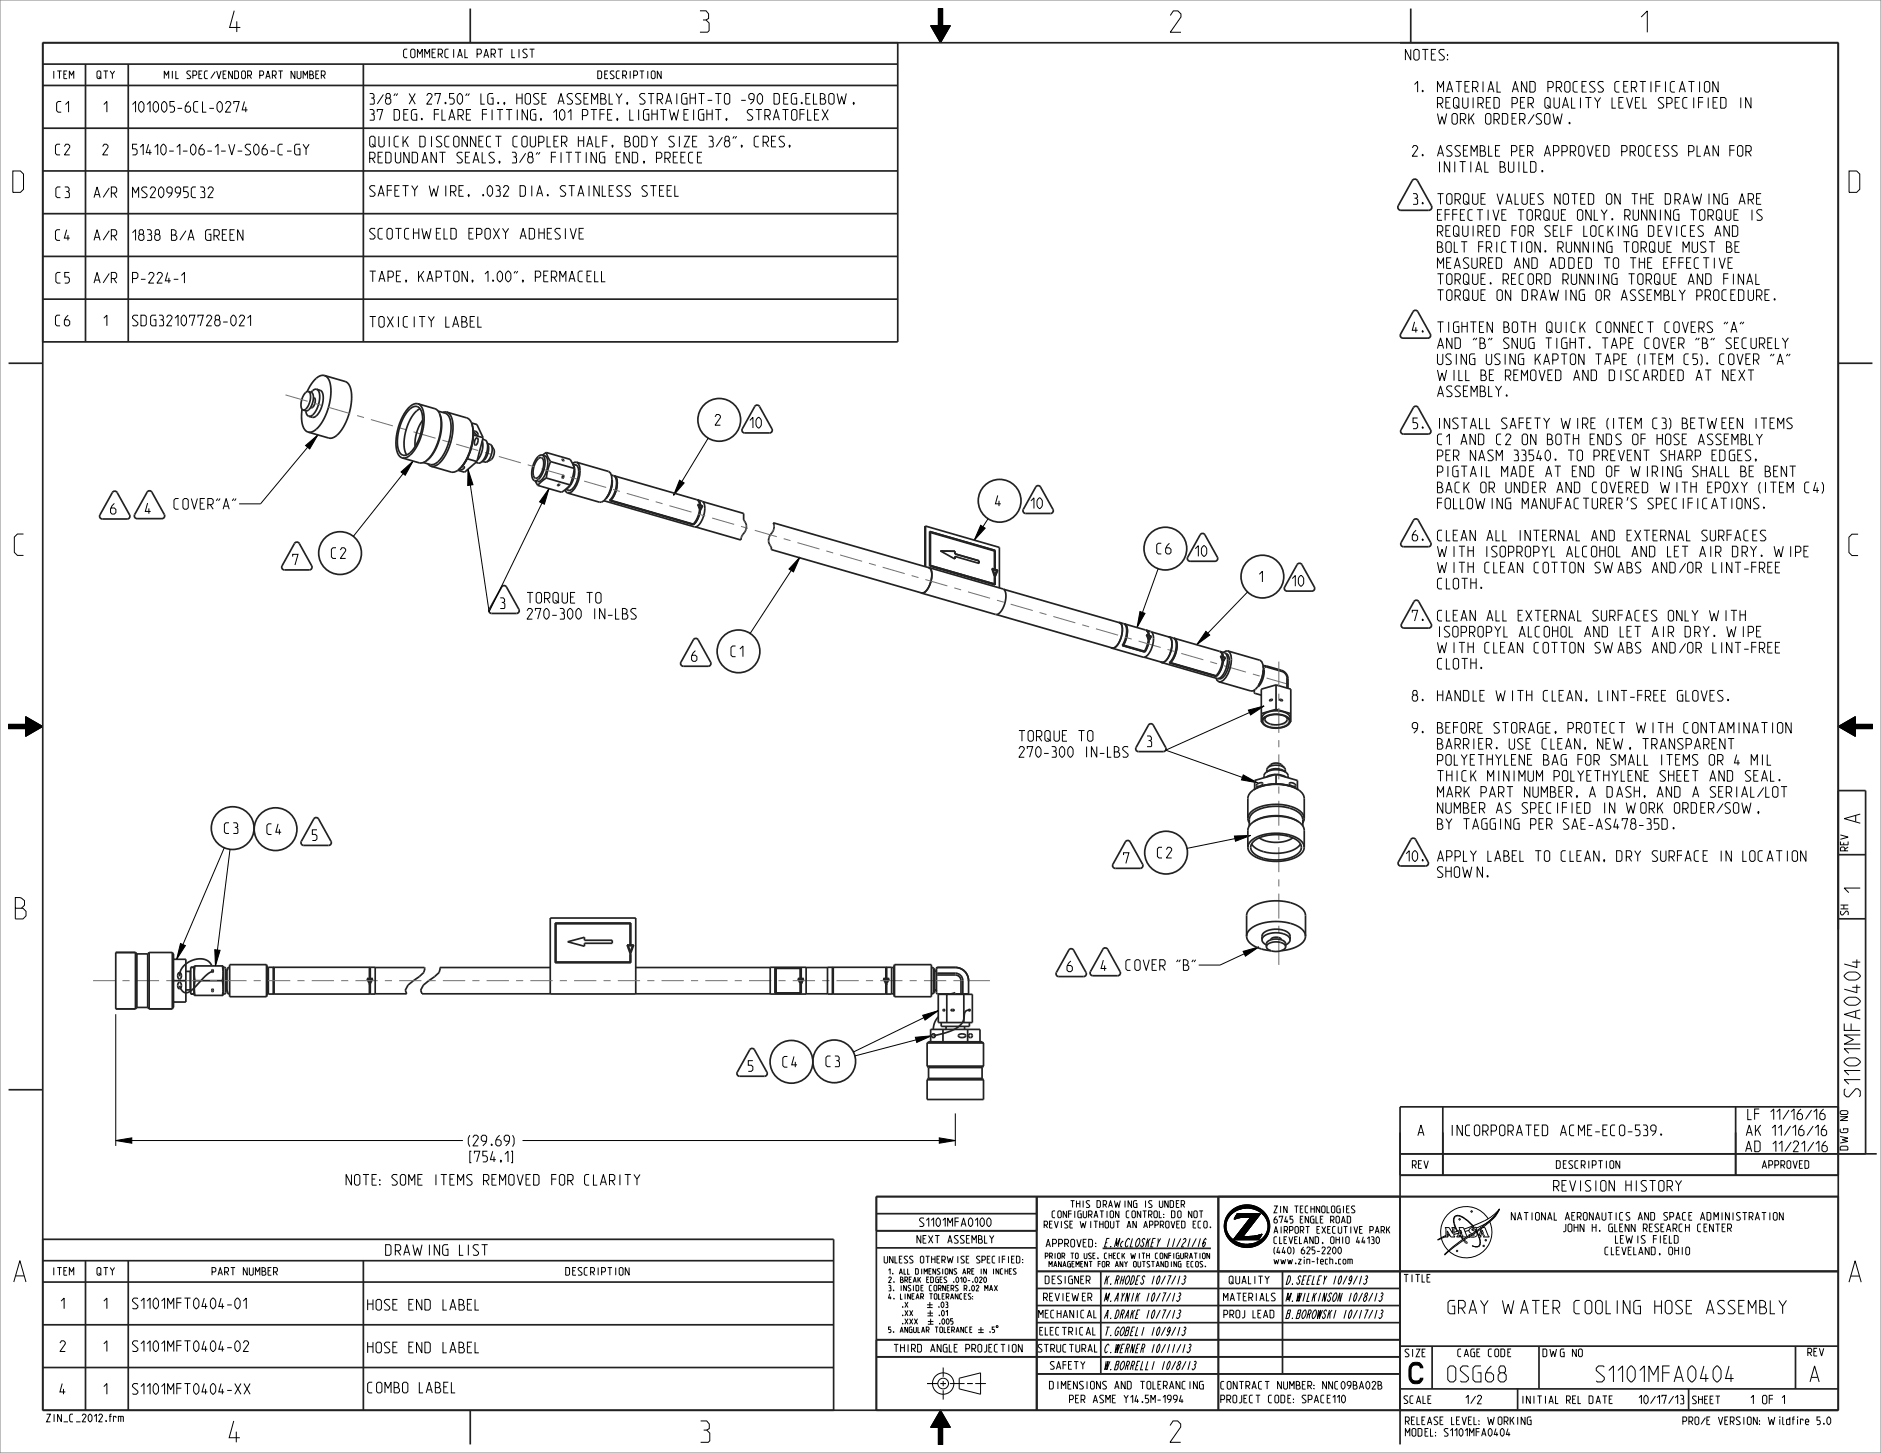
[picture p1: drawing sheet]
<svg xmlns="http://www.w3.org/2000/svg" width="559mm" height="432mm" viewBox="0 0 559 432" stroke-linecap="round" stroke-linejoin="round" font-family="sans-serif">
<defs><g id="words">
<g font-size="8.3">
<text x="68.2" y="9.5">4</text>
<text x="207.9" y="9.6">3</text>
<text x="347.7" y="9.6">2</text>
<text x="487.6" y="9.6">1</text>
<text x="3.8" y="57.2">D</text>
<text x="549.3" y="57.2">D</text>
<text x="4.3" y="165.1">C</text>
<text x="549.3" y="165.1">C</text>
<text x="4.6" y="273.1">B</text>
<text x="4.1" y="381">A</text>
<text x="549.3" y="381">A</text>
<text x="418.6" y="411.2">C</text>
<text x="68.1" y="428.6">4</text>
<text x="208.1" y="428.6">3</text>
<text x="347.6" y="428.6">2</text>
</g>
<g font-size="6.2">
<text x="552.6" y="244.3" transform="rotate(-90 552.6 244.3)">A</text>
<text x="552.6" y="265.8" transform="rotate(-90 552.6 265.8)">1</text>
<text x="552.6" y="328.3" transform="rotate(-90 552.6 328.3)">S1101MFA0404</text>
<text x="430.2" y="410.7">OSG68</text>
<text x="473" y="410.7">S1101MFA0404</text>
<text x="537.9" y="410.7">A</text>
</g>
<text font-size="5.2" x="431.5" y="390.4">GRAY WATER COOLING HOSE ASSEMBLY</text>
<g font-size="4.1">
<text x="417.5" y="17.9">NOTES:</text>
<text x="418.9" y="27.4">1.</text>
<text x="427" y="27.4">MATERIAL AND PROCESS CERTIFICATION</text>
<text x="16.9" y="33.3">C1</text>
<text x="30.5" y="33.3">1</text>
<text x="39.4" y="33.3">101005-6CL-0274</text>
<text x="109.2" y="31">3/8&quot; X 27.50&quot; LG., HOSE ASSEMBLY, STRAIGHT-TO -90 DEG.ELBOW,</text>
<text x="109.2" y="35.7">37 DEG. FLARE FITTING, 101 PTFE, LIGHTWEIGHT,</text>
<text x="225.6" y="35.7">STRATOFLEX</text>
<text x="427" y="32.1">REQUIRED PER QUALITY LEVEL SPECIFIED IN</text>
<text x="427" y="36.9">WORK ORDER/SOW.</text>
<text x="16.6" y="46">C2</text>
<text x="30.5" y="46">2</text>
<text x="39.4" y="46">51410-1-06-1-V-S06-C-GY</text>
<text x="109.2" y="43.7">QUICK DISCONNECT COUPLER HALF, BODY SIZE 3/8&quot;, CRES,</text>
<text x="418.9" y="46.4">2.</text>
<text x="427" y="46.4">ASSEMBLE PER APPROVED PROCESS PLAN FOR</text>
<text x="109.2" y="48.4">REDUNDANT SEALS, 3/8&quot; FITTING END, PREECE</text>
<text x="427" y="51.2">INITIAL BUILD.</text>
<text x="16.7" y="58.7">C3</text>
<text x="28" y="58.7">A/R</text>
<text x="39.4" y="58.7">MS20995C32</text>
<text x="109.2" y="58.3">SAFETY WIRE, .032 DIA. STAINLESS STEEL</text>
<text x="418.9" y="60.7">3.</text>
<text x="427" y="60.7">TORQUE VALUES NOTED ON THE DRAWING ARE</text>
<text x="427" y="65.5">EFFECTIVE TORQUE ONLY. RUNNING TORQUE IS</text>
<text x="16.6" y="71.4">C4</text>
<text x="28" y="71.4">A/R</text>
<text x="39.4" y="71.4">1838 B/A GREEN</text>
<text x="109.2" y="71">SCOTCHWELD EPOXY ADHESIVE</text>
<text x="427" y="70.2">REQUIRED FOR SELF LOCKING DEVICES AND</text>
<text x="427" y="75">BOLT FRICTION. RUNNING TORQUE MUST BE</text>
<text x="109.2" y="83.7">TAPE, KAPTON, 1.00&quot;, PERMACELL</text>
<text x="427" y="79.8">MEASURED AND ADDED TO THE EFFECTIVE</text>
<text x="16.7" y="84.1">C5</text>
<text x="28" y="84.1">A/R</text>
<text x="39.4" y="84.1">P-224-1</text>
<text x="427" y="84.5">TORQUE. RECORD RUNNING TORQUE AND FINAL</text>
<text x="427" y="89.3">TORQUE ON DRAWING OR ASSEMBLY PROCEDURE.</text>
<text x="16.6" y="96.8">C6</text>
<text x="30.5" y="96.8">1</text>
<text x="39.4" y="96.8">SDG32107728-021</text>
<text x="109.2" y="97.2">TOXICITY LABEL</text>
<text x="418.9" y="98.8">4.</text>
<text x="427" y="98.8">TIGHTEN BOTH QUICK CONNECT COVERS &quot;A&quot;</text>
<text x="427" y="103.6">AND &quot;B&quot; SNUG TIGHT. TAPE COVER &quot;B&quot; SECURELY</text>
<text x="427" y="108.3">USING USING KAPTON TAPE (ITEM C5). COVER &quot;A&quot;</text>
<text x="427" y="113.1">WILL BE REMOVED AND DISCARDED AT NEXT</text>
<text x="427" y="117.9">ASSEMBLY.</text>
<text x="212.4" y="126.4">2</text>
<text x="222.8" y="127.2">10</text>
<text x="418.9" y="127.4">5.</text>
<text x="427" y="127.4">INSTALL SAFETY WIRE (ITEM C3) BETWEEN ITEMS</text>
<text x="427" y="132.2">C1 AND C2 ON BOTH ENDS OF HOSE ASSEMBLY</text>
<text x="427" y="136.9">PER NASM 33540. TO PREVENT SHARP EDGES,</text>
<text x="427" y="141.7">PIGTAIL MADE AT END OF WIRING SHALL BE BENT</text>
<text x="427" y="146.4">BACK OR UNDER AND COVERED WITH EPOXY (ITEM C4)</text>
<text x="32.8" y="152.8">6</text>
<text x="43.2" y="152.7">4</text>
<text x="51.1" y="151.3">COVER&quot;A&quot;</text>
<text x="295.7" y="150.4">4</text>
<text x="306.3" y="151.1">10</text>
<text x="427" y="151.2">FOLLOWING MANUFACTURER'S SPECIFICATIONS.</text>
<text x="418.9" y="160.7">6.</text>
<text x="427" y="160.7">CLEAN ALL INTERNAL AND EXTERNAL SURFACES</text>
<text x="86.9" y="167.9">7</text>
<text x="98.5" y="166">C2</text>
<text x="343.6" y="164.6">C6</text>
<text x="355.1" y="165.3">10</text>
<text x="427" y="165.5">WITH ISOPROPYL ALCOHOL AND LET AIR DRY. WIPE</text>
<text x="374.1" y="172.9">1</text>
<text x="427" y="170.3">WITH CLEAN COTTON SWABS AND/OR LINT-FREE</text>
<text x="156" y="179.2">TORQUE TO</text>
<text x="383.9" y="174.2">10</text>
<text x="427" y="175">CLOTH.</text>
<text x="148.6" y="180.8">3</text>
<text x="156" y="184">270-300 IN-LBS</text>
<text x="418.9" y="184.5">7.</text>
<text x="427" y="184.5">CLEAN ALL EXTERNAL SURFACES ONLY WITH</text>
<text x="427" y="189.3">ISOPROPYL ALCOHOL AND LET AIR DRY. WIPE</text>
<text x="205.4" y="196.5">6</text>
<text x="217.2" y="195.2">C1</text>
<text x="427" y="194.1">WITH CLEAN COTTON SWABS AND/OR LINT-FREE</text>
<text x="427" y="198.8">CLOTH.</text>
<text x="418.9" y="208.4">8.</text>
<text x="427" y="208.4">HANDLE WITH CLEAN, LINT-FREE GLOVES.</text>
<text x="302.1" y="220.3">TORQUE TO</text>
<text x="340.8" y="221.9">3</text>
<text x="418.9" y="217.9">9.</text>
<text x="427" y="217.9">BEFORE STORAGE, PROTECT WITH CONTAMINATION</text>
<text x="302.1" y="225">270-300 IN-LBS</text>
<text x="427" y="222.6">BARRIER. USE CLEAN, NEW, TRANSPARENT</text>
<text x="427" y="227.4">POLYETHYLENE BAG FOR SMALL ITEMS OR 4 MIL</text>
<text x="427" y="232.2">THICK MINIMUM POLYETHYLENE SHEET AND SEAL.</text>
<text x="427" y="236.9">MARK PART NUMBER, A DASH, AND A SERIAL/LOT</text>
<text x="427" y="241.7">NUMBER AS SPECIFIED IN WORK ORDER/SOW,</text>
<text x="66.7" y="247.7">C3</text>
<text x="79.3" y="248">C4</text>
<text x="92.8" y="249.8">5</text>
<text x="427" y="246.5">BY TAGGING PER SAE-AS478-35D.</text>
<text x="333.8" y="256.6">7</text>
<text x="343.8" y="255">C2</text>
<text x="427" y="256">APPLY LABEL TO CLEAN, DRY SURFACE IN LOCATION</text>
<text x="427" y="260.7">SHOWN.</text>
<text x="317" y="288.8">6</text>
<text x="327.1" y="288.5">4</text>
<text x="333.9" y="288.4">COVER &quot;B&quot;</text>
<text x="232.6" y="317.1">C4</text>
<text x="245.4" y="317">C3</text>
<text x="222.3" y="318.4">5</text>
<text x="517.2" y="332.7">LF 11/16/16</text>
<text x="139.1" y="340.5">(29.69)</text>
<text x="421" y="337.5">A</text>
<text x="430.2" y="337.5">INCORPORATED ACME-ECO-539.</text>
<text x="517.2" y="337.5">AK 11/16/16</text>
<text x="139.6" y="345.3">[754,1]</text>
<text x="517.2" y="342.3">AD 11/21/16</text>
<text x="102.2" y="352.2">NOTE: SOME ITEMS REMOVED FOR CLARITY</text>
<text x="461.2" y="354">REVISION HISTORY</text>
<text x="115.3" y="373.1">DRAWING LIST</text>
<text x="17.8" y="388.9">1</text>
<text x="30.5" y="388.9">1</text>
<text x="39.4" y="388.9">S1101MFT0404-01</text>
<text x="109.2" y="389.3">HOSE END LABEL</text>
<text x="17.8" y="401.6">2</text>
<text x="30.5" y="401.6">1</text>
<text x="39.4" y="401.6">S1101MFT0404-02</text>
<text x="109.2" y="402">HOSE END LABEL</text>
<text x="109.2" y="413.9">COMBO LABEL</text>
<text x="17.8" y="414.3">4</text>
<text x="30.5" y="414.3">1</text>
<text x="39.4" y="414.3">S1101MFT0404-XX</text>
</g>
<text font-size="4.1" fill="#222" x="416.4" y="256">10.</text>
<g font-size="3.4">
<text x="327.7" y="370.6">E.McCLOSKEY 11/21/16</text>
<text x="327.7" y="381.7">K.RHODES 10/7/13</text>
<text x="381.7" y="381.7">D.SEELEY 10/9/13</text>
<text x="327.7" y="386.8">M.AYNIK 10/7/13</text>
<text x="381.7" y="386.8">M.WILKINSON 10/8/13</text>
<text x="327.7" y="391.8">A.DRAKE 10/7/13</text>
<text x="381.7" y="391.8">B.BOROWSKI 10/17/13</text>
<text x="327.7" y="402">C.WERNER 10/11/13</text>
<text x="327.7" y="396.9">T.GOBELI 10/9/13</text>
<text x="327.7" y="407.1">W.BORRELLI 10/8/13</text>
</g>
<g font-size="3.3">
<text x="119.9" y="17.1">COMMERCIAL PART LIST</text>
<text x="272.3" y="364.5">S1101MFA0100</text>
<text x="435.2" y="417.2">1/2</text>
<text x="485.1" y="417.2">10/17/13</text>
<text x="519.9" y="417.2">1 OF 1</text>
</g>
<g font-size="3">
<text x="15.5" y="23.4">ITEM</text>
<text x="29.1" y="23.4">QTY</text>
<text x="49" y="23.4">MIL SPEC/VENDOR PART NUMBER</text>
<text x="177.5" y="23.4">DESCRIPTION</text>
<text x="549" y="252.9" transform="rotate(-90 549 252.9)">REV</text>
<text x="549.1" y="271.9" transform="rotate(-90 549.1 271.9)">SH</text>
<text x="549" y="341.8" transform="rotate(-90 549 341.8)">DWG NO</text>
<text x="419.6" y="347.2">REV</text>
<text x="462.3" y="347.2">DESCRIPTION</text>
<text x="523.8" y="347.2">APPROVED</text>
<text x="449" y="362.6">NATIONAL AERONAUTICS AND SPACE ADMINISTRATION</text>
<text x="272.6" y="369.5">NEXT ASSEMBLY</text>
<text x="310.7" y="370.6">APPROVED:</text>
<text x="464.4" y="366">JOHN H. GLENN RESEARCH CENTER</text>
<text x="479.9" y="369.5">LEWIS FIELD</text>
<text x="476.8" y="372.9">CLEVELAND, OHIO</text>
<text x="15.5" y="379">ITEM</text>
<text x="29.1" y="379">QTY</text>
<text x="63.2" y="379">PART NUMBER</text>
<text x="168" y="379">DESCRIPTION</text>
<text x="311.3" y="381.5">DESIGNER</text>
<text x="365.2" y="381.5">QUALITY</text>
<text x="417.1" y="381">TITLE</text>
<text x="311.3" y="386.6">REVIEWER</text>
<text x="363.5" y="386.6">MATERIALS</text>
<text x="309.7" y="391.7">MECHANICAL</text>
<text x="364.4" y="391.7">PROJ LEAD</text>
<text x="265.6" y="401.8">THIRD ANGLE PROJECTION</text>
<text x="309.7" y="396.8">ELECTRICAL</text>
<text x="309.7" y="401.8">STRUCTURAL</text>
<text x="312.8" y="406.9">SAFETY</text>
<text x="417.2" y="403.2">SIZE</text>
<text x="433.3" y="403.2">CAGE CODE</text>
<text x="458.4" y="403.2">DWG NO</text>
<text x="537.1" y="403">REV</text>
<text x="311.8" y="412.8">DIMENSIONS AND TOLERANCING</text>
<text x="362.7" y="412.8">CONTRACT NUMBER: NNC09BA02B</text>
<text x="317.1" y="416.9">PER ASME Y14.5M-1994</text>
<text x="362.7" y="416.9">PROJECT CODE: SPACE110</text>
<text x="417.1" y="417.1">SCALE</text>
<text x="452" y="417.1">INITIAL REL DATE</text>
<text x="502.8" y="417.2">SHEET</text>
<text x="13.8" y="422.5">ZIN_C_2012.frm</text>
<text x="417.5" y="423.4">RELEASE LEVEL:WORKING</text>
<text x="498.6" y="423.4">PRO/E VERSION:Wildfire 5.0</text>
<text x="417.5" y="426.8">MODEL: S1101MFA0404</text>
</g>
<g font-size="2.6">
<text x="318.6" y="358.8">THIS DRAWING IS UNDER</text>
<text x="310.7" y="364.9">REVISE WITHOUT AN APPROVED ECO.</text>
<text x="312.3" y="361.9">CONFIGURATION CONTROL: DO NOT</text>
<text x="378.5" y="360.4">ZIN TECHNOLOGIES</text>
<text x="378.5" y="363.5">6745 ENGLE ROAD</text>
<text x="378.5" y="366.5">AIRPORT EXECUTIVE PARK</text>
<text x="378.5" y="369.6">CLEVELAND, OHIO 44130</text>
<text x="262.7" y="375.3">UNLESS OTHERWISE SPECIFIED:</text>
<text x="378.5" y="372.6">(440) 625-2200</text>
<text x="378.5" y="375.7">www.zin-tech.com</text>
</g>
<g font-size="2.1">
<text x="315.3" y="374">PRIOR TO USE, CHECK WITH CONFIGURATION</text>
<text x="316.3" y="376.5">MANAGEMENT FOR ANY OUTSTANDING ECOS.</text>
<text x="264" y="378.7">1. ALL DIMENSIONS ARE IN INCHES</text>
<text x="264" y="381.2">2. BREAK EDGES .010-.020</text>
<text x="264" y="383.6">3. INSIDE CORNERS R.02 MAX</text>
<text x="264" y="386.1">4. LINEAR TOLERANCES:</text>
<text x="267.8" y="388.6">.X</text>
<text x="267.8" y="391.1">.XX</text>
<text x="267.8" y="393.5">.XXX</text>
<text x="293.8" y="396">.5</text>
</g>
</g></defs>
<g fill="none" stroke="#000" stroke-width=".3">
<path d="M278.8 2.5h1.2v5.1h2.3l-2.9 5.1-2.9-5.1h2.3zM223.6 32.8l-.2-.3h-.9l-.5 .5v.5l1.6 1.3v.5l-.5 .4h-.9l-.2-.2M466.2 36.4l.2 .1-.1 .3-.2-.2zM521.8 58.9h.9M523.2 57.5h-1.4v3.2h1.4M172 69.2h.9M173.4 67.9h-1.4v3.1h1.4M527.1 88.8l.3 .1-.1 .2-.3-.1zM520.2 109.9v3.2M90.8 132.4l3.6-3.2-2.4 4.2zM94.4 129.2l-17 20.5h-6.4M122.7 137l-17.7 22.4"/>
<path d="M139 139.5l1.5 4.5-1.6 .3zM139 139.5l6.3 42.3 17.8-36.6M210.4 130.2l-10.3 17M119.1 140.3l3.6-3.3-2.3 4.2zM163.1 145.2l-1.4 4.6-1.4-.7zM201.9 142.7l1.3 .8-3.1 3.7zM291.3 156.1l1.4 .9-3.3 3.5zM293.5 154.2l-4.1 6.3M541.3 143.3l.4 .9v1.6l-.4 .9M237.7 165.5l-2 4.5-1.3-.9zM237.7 165.5l-14.8 22.7M344.1 169l-6.3 17.5"/>
<path d="M370.6 175.9l-15.1 15.7M527.4 168.4h.9M528.8 167.1h-1.4v3.2h1.4M537.3 162.3h-1.4v3.2h1.4M338.7 181.7l1.4 .6-2.3 4.2zM358.2 187.6l1.2 1.1-3.9 2.9zM527.4 192.3h.9M528.8 190.9h-1.4v3.2h1.4M2.5 215.3h5.1v-2.3l5.1 2.9-5.1 2.9v-2.3h-5.1zM370.9 211l4.6-1.2-4 2.7zM375.5 209.8l-29.2 13.1 27.3 9.7M546.1 215.9l5.1-2.9v2.3h5.1v1.2h-5.1v2.3z"/>
<path d="M369.3 230.3l4.3 2.3-4.8-.8zM66.6 251.9l-14.1 33.2M68.3 252.4l-4.3 34.7M366.7 248.4l4.8-.1-4.5 1.7zM371.5 248.3l-18.9 3.8M522.4 241.2l.1 .2-.2 .1zM522.5 241.4l-.2 .5M53.6 280.4l1.5 .6-2.6 4.1zM63.8 282.2l1.6 .2-1.4 4.7zM369.3 282.7l4.7-1.3-4 2.8zM374 281.4l-11.5 5.4h-6.4M34.4 301.4v39.1"/>
<path d="M271.9 308.3l4.8-.5-4.4 2zM274.1 301.7l4.6-1.3-3.9 2.8zM276.7 307.8l-22.7 6M278.7 300.4l-25.2 12.2M34.4 338.9l4.8-.7v1.5zM34.4 338.9h103.1M155.2 338.9h128.6M279 338.2l4.8 .7-4.8 .8zM283.8 330.9v9.6M547 330.1h1.6l.4 .3v.5l-.4 .3h-1.6l-.3-.3v-.5zM366.2 359.4a6.7 6.7 0 0 1 7.5-.7 6.7 6.7 0 0 1 3.4 6.6 1.72 1.72 0 0 1-1.2 1.8 5.1 5.1 0 0 0-3.2-7.7 11.8 11.8 0 0 0-6.5 0zM445.5 359.3a17.2 17.2 0 0 1-7.9 5"/>
<path d="M445.5 359.3a12 12 0 0 1-6.9 5.7M445.5 359.3a21.6 21.6 0 0 1-6.9 6.5M445.5 359.3a10.3 10.3 0 0 1-4.1 4.8l-2.6 2M310.5 373.3h.6l.3-.2v-.5l-.3-.2h-.6v1.6M311.6 376.5v-1.6l.5 .9 .5-.9v1.6M311.8 373.3h.6l.2-.2v-.5l-.2-.2h-.6v1.6M312.2 373.3l.4 .7M313 376.5l.5-1.6 .5 1.6M313.2 376.1h.6M313.4 372.4v1.6M314.2 372.6l.2-.2 .6 .2v1.2l-.2 .2-.6-.2zM315.3 374.9v1.6l-.8-1.6v1.6"/>
<path d="M354.5 374.9h-.5l-.2 .2v1.2l.2 .2h.5M355.4 374.9l.6 .2v1.2l-.2 .2-.6-.2v-1.2zM356.5 372.4v1.6M357.2 372.6l.3-.2 .6 .2v1.2l-.3 .2-.6-.2zM357.3 375l-.6-.1-.2 .2v.2l.8 .8-.2 .4-.6-.1M358.1 376.2v.2zM359.3 372.4v1.6l-.8-1.6v1.6M363.7 364.4l.5-.4 .1 1.2 .5 1.5-.4 .5-.5-1.4zM364.1 362.1l1-.4-.6 1.1-.3 1.2-.5 .4zM364.4 367.2l.4-.5 1.1 1.4-.4 .6zM364.9 360.8l1.7-.6-1.5 1.5-1 .4zM365.4 360.2a6.7 6.7 0 0 1 8-1.5 6.7 6.7 0 0 1 3.6 7.2 6.8 6.8 0 0 1-7.6 4.8 6.8 6.8 0 0 1-5.7-6.9 6.2 6.2 0 0 1 1.7-3.6z"/>
<path d="M365.5 360.1l.7-.7 3.8-.4a6.8 6.8 0 0 0-3.4 1.2l-1.7 .6zM365.8 360.8l.2-.2a6.4 6.4 0 0 1 10.7 3.5l-.1 1.3-.5 1.3-1.7 1.8a6.4 6.4 0 0 1-10.2-3.8l.4-2.1zM365.9 368.1l2.3 1.3-1.1 .5-1.6-1.2zM366.5 368.3v.1M366.5 368.4h7.5zM366.5 368.4h7.4zM366.5 368.4h7.4M366.7 362.2v.1M366.8 362h.1M366.9 361.7h2l-2.2 .6zM366.9 361.7h2zM366.9 361.7h.1"/>
<path d="M367 361.7h3.2zM367 361.7h.1M367.1 369.9l1.1-.5a18.1 18.1 0 0 0 5.7 .5 7.2 7.2 0 0 1-6.8 0zM367.1 367.5h3.8l3.8-.4-.7 1.3h-7.5zM367.1 367.5h2.2zM367.1 367.5h.1M367.2 367.4h2.1zM367.2 367.4h.1M367.4 367.1h.1M367.4 360.8h7l-1.2 1.5h-2.1l.4-.6h-4.5zM367.5 360.8h6.9zM367.5 360.8h6.9"/>
<path d="M367.5 360.8h.1M367.5 360.8l-.8 1.4M367.7 366.8h.1M367.8 362l-1.1 .3M367.8 362h.1M368.9 361.7l-1.1 .3M368.9 361.7h.1M369.3 367.4v.1M369.3 367.4h.1M369.3 367.5h.1M369.3 367.5h1.6M369.5 367.1h.1"/>
<path d="M369.7 366.8h.1M370.2 361.7h-1.3M370.2 361.7h.1M370.2 361.7h1.3M370.9 367.5h.1M370.9 369.8a6.3 6.3 0 0 0 5-2.7l.9-.4-.5 .9a6.6 6.6 0 0 1-2.4 2.3zM371.1 362.3h2.1l-3.9 5.1h-2.1zM371.1 362.3h.1M371.4 362h.1M371.5 361.7h.1M371.6 361.7l-5.1 6.6M372.4 367.4l-1.5 .1"/>
<path d="M372.4 367.4h.1M373.2 362.3h.1M373.5 362h.1M373.6 361.7h.1M373.7 361.7h.1M373.8 367.1l-1.4 .3M373.8 367.1l1.1-.2-.2 .2zM373.8 367.1h.1M374 368.4h-.1M374 368.3h.1M374.4 360.8l-5.1 6.6M374.4 360.8h.1"/>
<path d="M374.5 367.5h.1M374.6 367.4l-.1 .1M374.6 367.4h.1M374.6 366.9h.3zM374.6 366.9l.3-.1zM374.9 366.8h.1M374.7 367.1h.1M374.8 366.8h.1M374.8 366.8l-1 .3M374.9 366.8l-.9 1.6M377.1 379.2l-.7 1M428.2 368l1 2.3 1.1 1.4"/>
<path d="M429.3 364.8h1.2l1 1.7v-1.4l-.2-.3h.9l-.3 .3v2.2l.3 .3h-1.2l-1.1-1.8v1.5l.3 .3h-1l.4-.3v-2.2zM429.6 367.1l-2.5 1.3 2.2-.8M430.5 366.7l-.6 .3M430.7 367.1l-.7 .2M431.5 366.4h-.1M432.6 371.8l.3-.3 .3 .3-.3 .3zM433 365.9a4.6 4.6 0 0 1-.8-4.3 2.92 2.92 0 0 1 3.5 1l2.1 2.2a.98 .98 0 0 0-1.4 .6 .98 .98 0 0 0 .9 1.2M433.3 366.5l-1.4 .3M433.3 362.4l.3-.3 .3 .3-.3 .3zM433.5 365.8l-1.6 .4M433.5 367l-.1 .3 .2 .3h-.9l.3-.3 .7-2.2-.3-.3h1.4l1.1 2.7M433.5 367h.1"/>
<path d="M433.5 367l1.1 1.3M433.9 365.5l.4 1h-.7zM433.9 365.6h.1M434.2 366.3l-.5 .1M435 368.5l.8 .7v.3l-.4-.2-.6-.7M435.3 362.2l1.4 1.2 1.3 1.4 .5-.1 .1 .8-.2-.1 1 1.9 .6-2.1M435.3 362.2a2.32 2.32 0 0 0-3.3-.5l-.2 1.6 1.1 2.6M435.3 362.2h.1M435.8 367.6h-1.5l.3-.3-.1-.3h-.8l1 1.2M436.4 365.6l-1.2 .4M436.7 367.1l-.3-.2v.3M436.9 360l.3-.3 .3 .3-.3 .3z"/>
<path d="M437.5 364.3l-2.6 1M437.7 366.8l.2 .2-.1 .2h-.8M437.9 365.2l-.6 .2M438.5 365.9l-5.7 3.7-3.6 3.1v.3l1.3-1.2M438.6 366.2a.97 .97 0 0 1 0 1.2 .97 .97 0 0 1-1.1 .3l-.7-.2-.3 .3v-.2M438.7 366.1l-5 3.2-3.2 2.5M440 364.8l-.1 .1M440.3 365.5l.4 1h-.7zM440.5 364.8h.6l1 2.5 .3 .3h-1.7l.3-.3-.1-.3h-1l-.1 .3 .2 .3h-.5l.2 .9a1.42 1.42 0 0 1-.3 1.8 1.42 1.42 0 0 1-1.8 0l-.3-.1a1.45 1.45 0 0 0 2.3-.5l-.1-1.5-.2-.6h-.2l.2-.2-.6-1.3a.89 .89 0 0 0-1.4-.8l.1 .3 .9 .4M440.8 370l.3 .3-.3 .3-.3-.3zM441.4 368.3l.3 .3-.3 .3-.3-.3zM442.1 362.2a7.6 7.6 0 0 0-9.4-3.1 7.6 7.6 0 0 0-4.5 8.7"/>
<path d="M442.6 363.1a7.6 7.6 0 0 1-2.6 9.3 7.6 7.6 0 0 1-9.5-.6M264.7 394.4h-.7v.7h.4l.3 .2v.5l-.3 .2h-.4M265.4 395.7l.1 .2zM267.4 396l.5-1.6 .4 1.6M267.5 395.5h.7M269.6 394.4v1.6l-.8-1.6v1.6M270.9 394.4h-.6l-.2 .2v1.2l.2 .2h.6v-.9h-.3M271.4 394.4v1.4l.2 .2 .6-.2v-1.4M272.7 394.4v1.6h.6M273.8 396l.4-1.6 .5 1.6M273.9 395.5h.6M275.2 395.3h.6l.2-.2v-.5l-.2-.2h-.6v1.6"/>
<path d="M275.4 387.8h1.7M275.4 388.6h1.7M275.5 390.2h1.7M275.5 391.1h1.7M275.5 395.3l.5 .7M275.6 392.7h1.7M275.6 393.5h1.7M276.2 386.9v1.7M276.4 389.4v1.7M276.5 391.9v1.6M277.8 394.4h.9M278.2 394.4v1.6"/>
<path d="M278.9 388.3l.1 .2zM279 390.8l.1 .2zM279.1 393.3l.1 .2zM279.2 394.6l.2-.2 .6 .2v1.2l-.2 .2-.6-.2zM279.7 387.2l.4-.3 .3 .5v.7l-.3 .5-.5-.5zM279.9 392.1l.4-.2 .3 .5v.7l-.3 .4-.5-.4zM280.1 389.4l.4 .5v.7l-.3 .5-.5-.5v-.7zM280.5 394.4v1.6h.6M280.9 386.9h.4l.2 .3-.2 .4M281 389.9l.5-.5v1.7M281.1 387.6l.5 .3v.6l-.7 .1M281.2 392.1l.4-.2 .3 .5v.7l-.3 .4-.5-.4z"/>
<path d="M281.5 395.1h.5M282.3 394.4h-.8v1.6h.8M282.7 395.3h.6l.2-.2v-.5l-.2-.2h-.6v1.6M283.1 395.3l.4 .7M283.1 391.9h-.7v.7h.5l.2 .2v.5l-.2 .2h-.5M284 396l.5-1.6 .5 1.6M284.2 395.5h.6M286.3 394.4v1.6l-.9-1.6v1.6M287.4 394.4h-.4l-.3 .2v1.2l.3 .2h.4M288.1 395.1h.5M288.8 394.4h-.7v1.6h.7M290.6 396h1.6"/>
<path d="M290.6 395.2h1.6M291.4 394.4v1.6M308.6 391.7v-2.3l.6 1.3 .7-1.3v2.3M309.5 399.7l-.8-.2-.3 .4v.3l1.1 1v.3l-.3 .3-.8-.2M310 385.6h.8l.4-.3v-.7l-.4-.3h-.8v2.3M363.6 390.7h.8l.3-.4v-.6l-.3-.3h-.8v2.3M378.8 384.5l-.8-.2-.3 .3v.4l1.1 .9-.3 .7-.8-.2M275.4 411.2h3.2M279.4 411.2h1.6M279.4 419.1l2.9 5.1h-2.3v5.1h-1.2v-5.1h-2.3zM280.2 406.4v2.8M280.2 410.4v1.6"/>
<path d="M280.2 413.1v2.8M282.2 411.2h4.3M285 409.6l6.3-1.6v6.3l-6.3-1.6zM287.3 411.2h1.6M289.7 411.2h3.2M469.3 400.9h.4l.4 .3v1.7l-.4 .3h-.4l-.4-.3v-1.7z"/>
<circle cx="280.2" cy="411.2" r="3.2"/>
<circle cx="280.2" cy="411.2" r="1.59"/>
</g>
<g fill="#000">
<path d="M278.8 2.5h1.2v5.1h2.3l-2.9 5.1-2.9-5.1h2.3zM90.8 132.4l3.6-3.2-2.4 4.2zM119.1 140.3l3.6-3.3-2.3 4.2zM139 139.5l1.5 4.5-1.6 .3zM163.1 145.2l-1.4 4.6-1.4-.7zM201.9 142.7l1.3 .8-3.1 3.7zM237.7 165.5l-2 4.5-1.3-.9zM291.3 156.1l1.4 .9-3.3 3.5zM338.7 181.7l1.4 .6-2.3 4.2zM358.2 187.6l1.2 1.1-3.9 2.9zM2.5 215.3h5.1v-2.3l5.1 2.9-5.1 2.9v-2.3h-5.1zM370.9 211l4.6-1.2-4 2.7z"/>
<path d="M546.1 215.9l5.1-2.9v2.3h5.1v1.2h-5.1v2.3zM369.3 230.3l4.3 2.3-4.8-.8zM366.7 248.4l4.8-.1-4.5 1.7zM53.6 280.4l1.5 .6-2.6 4.1zM63.8 282.2l1.6 .2-1.4 4.7zM369.3 282.7l4.7-1.3-4 2.8zM271.9 308.3l4.8-.5-4.4 2zM274.1 301.7l4.6-1.3-3.9 2.8zM34.4 338.9l4.8-.7v1.5zM279 338.2l4.8 .7-4.8 .8zM365.5 360.1l.7-.7 3.8-.4a6.8 6.8 0 0 0-3.4 1.2l-1.7 .6zM366.2 359.4a6.7 6.7 0 0 1 7.5-.7 6.7 6.7 0 0 1 3.4 6.6 1.72 1.72 0 0 1-1.2 1.8 5.1 5.1 0 0 0-3.2-7.7 11.8 11.8 0 0 0-6.5 0z"/>
<path d="M363.7 364.4l.5-.4 .1 1.2 .5 1.5-.4 .5-.5-1.4zM364.1 362.1l1-.4-.6 1.1-.3 1.2-.5 .4zM364.4 367.2l.4-.5 1.1 1.4-.4 .6zM364.9 360.8l1.7-.6-1.5 1.5-1 .4zM365.9 368.1l2.3 1.3-1.1 .5-1.6-1.2zM367.5 360.8h6.9zM371.1 362.3h2.1l-3.9 5.1h-2.1zM366.9 361.7h2l-2.2 .6zM366.9 361.7h2zM367.2 367.4h2.1zM367.1 367.5h2.2zM367.1 369.9l1.1-.5a18.1 18.1 0 0 0 5.7 .5 7.2 7.2 0 0 1-6.8 0z"/>
<path d="M367 361.7h3.2zM367.1 367.5h3.8l3.8-.4-.7 1.3h-7.5zM366.5 368.4h7.4zM366.5 368.4h7.5zM367.4 360.8h7l-1.2 1.5h-2.1l.4-.6h-4.5zM374.6 366.9l.3-.1zM373.8 367.1l1.1-.2-.2 .2zM374.6 366.9h.3zM370.9 369.8a6.3 6.3 0 0 0 5-2.7l.9-.4-.5 .9a6.6 6.6 0 0 1-2.4 2.3zM279.4 419.1l2.9 5.1h-2.3v5.1h-1.2v-5.1h-2.3z"/>
</g>
<g fill="none" stroke="#222" stroke-width=".51">
<path d="M12.7 12.7h533.4v406.4h-533.4zM12.7 19h254M25.4 19v82.6M38.1 19v82.6M108 19v82.6M139.7 2.5v10.2M266.7 12.7v88.9h-254M419.1 2.5v10.2M12.7 25.4h254M12.7 38.1h254M12.7 50.8h254M419.7 53.5l.9-.2 .5 .4 4.1 7.5 .1 .6-.3 .5-.5 .2h-8.3l-.8-.4v-.9z"/>
<path d="M12.7 63.5h254M12.7 76.2h254M12.7 88.9h254M420 92.4l.8-.1 .4 .3 3.7 6.7 .1 .5-.3 .5-.5 .2h-7.4l-.7-.4v-.8zM2.5 107.9h10.2M546.1 107.9h10.2M141.7 126.2l1.8 3.9-1.8 7.1-3.7 3.1M161.9 135.5a2.31 2.31 0 0 1 .8 2.6 6.4 6.4 0 0 1-2.5 5h-.5M162.3 134.5l-1.1 .8M162.3 134.5l7.1 2 1.2 2.7M162.3 134.5l1.2 2.7M163.5 137.2l-.7 2.4-.5 2.5"/>
<path d="M163.5 137.2l7.1 2M170.3 138.2a6.1 6.1 0 0 1-2.1 7.1l.5 .4M170.6 139.2l-.4 2.5-.8 2.4M170.9 138.1h-.7M224.4 120.6l.8-.2 .4 .4 3.7 6.7 .1 .5-.3 .5-.5 .2h-7.4l-.7-.4v-.8zM420.1 120.9l.8-.1 .4 .3 3.7 6.7 .1 .5-.3 .5-.5 .2h-7.4l-.7-.4v-.8zM33.6 146.1l.8-.1 .4 .4 3.7 6.6 .1 .6-.3 .4-.5 .2h-7.4l-.7-.4v-.8zM43.9 146l.8-.1 .4 .4 3.7 6.6 .1 .6-.3 .4-.5 .2h-7.4l-.7-.4v-.8zM159 142.9l.8 1.3M162.3 142.1l-2.5 2.1M162.3 142.1l7.1 2M169.4 144.1l-2.6 2.2-7-2.1"/>
<path d="M181.4 148.7l24.5 7.1a7.4 7.4 0 0 0 1.9-4.3M182.3 141.4h.1M182.4 141.4a1.74 1.74 0 0 1 1 2.1 7.4 7.4 0 0 1-2.1 5.2M182.4 141.4a3.9 3.9 0 0 1 .5 4.1l-.8 1.9-1 1.3 24.9 7.2M182.7 141.5a5 5 0 0 1 0 5.3l-1.3 1.9M205.9 155.7v.1M206 155.9h.1M207 148.5l.5 .4 .4 1.2M207.1 148.6l.6 .3 .4 1.3M207.2 148.6l.7 .6 .2 1M207.3 149.9l1.4 .5M207.3 149.9h.1"/>
<path d="M207.3 150l.6 1.5M207.5 150.2l.5 1.1M207.5 150.1l1 .3-.5 .9M207.5 150.1l.5 1.2M207.5 150.1v.1M207.8 151.5l.1 .3M207.9 151.5h-.1M207.9 150.1h.1M208 151.6l-.1 .2M208 151.6h.1M208 151.6l-.3 1.4a6.1 6.1 0 0 1-1.7 2.9M208.1 151.6a7.1 7.1 0 0 1-2.1 4.3"/>
<path d="M208.1 150.2h.1M208.5 150.8l-.6 1M208.5 150.8l-.5 .8M208.5 150.8h.1M208.7 150.4h.1M208.7 150.4l-.2 .4M220.9 152.6v1.9a3.1 3.1 0 0 1-.4 4.6l-.4 1.4M229.7 155.4a3.3 3.3 0 0 1-.9 3.7 2.79 2.79 0 0 0 .3 3.5v.7M274.9 156.3v12.1M276.4 158.2h.1M276.4 158.2v9.9M276.4 158.2l19 5.5v5.5"/>
<path d="M307.9 144.5l.8-.1 .4 .3 3.7 6.7 .1 .5-.3 .5-.5 .2h-7.4l-.7-.4v-.8zM356.7 158.7l.8-.1 .5 .3 3.7 6.7v.5l-.2 .5-.6 .2h-7.4l-.7-.4v-.8zM420.1 154.4l.8-.2 .4 .4 3.7 6.7 .1 .5-.3 .5-.5 .2h-7.4l-.7-.4v-.8zM87.7 161.3l.8-.2 .4 .4 3.7 6.7 .1 .5-.3 .5-.5 .2h-7.4l-.7-.4v-.8zM149.2 174.2l.8-.1 .5 .3 3.7 6.7v.5l-.2 .5-.6 .2h-7.4l-.7-.4v-.8zM273.6 176.2l.2 .1M275.7 168.7h.4M276 168.7l.1 .1M276.1 168.8a4.7 4.7 0 0 1 .1 4.9 2.96 2.96 0 0 1-2.4 2.5M276.1 168.7a4.8 4.8 0 0 1 .1 5.1 2.99 2.99 0 0 1-2.4 2.5M276.4 168.1l19 5.4M276.4 168.1h.1"/>
<path d="M283.7 164.6l7.1 2.1M283.7 163.8h.1M283.7 164.6h.1M283.7 165.4h.1M283.7 163.8v.8M283.7 163.8l-4.3-.1 4.3 2.4v-.7M283.7 165.4l7.1 2v-.7M290.8 166.7h.1M295 169.3h-.1M295 169.3l1.1 .3-.6 1.3M295 169.3l.5 1.7M295.4 171.6h.2"/>
<path d="M295.4 173.5v.1M295.4 171.6v1.9M295.5 170.9v.1M295.6 163.6l-19.4-5.6v10.2l19.4 5.6v-2.2M295.6 163.6h.1M295.6 169.2h.1M295.6 171.6h.1M295.6 163.6v5.6M296.4 169.5l-.9 2.1M296.4 169.5l-1.7-.5 .8 2.6M296.9 162.7v12M298 175a2.73 2.73 0 0 1 .8 3.2 5.3 5.3 0 0 1-2.7 4.4h-.3"/>
<path d="M385.5 167.6l.8-.2 .5 .4 3.7 6.7v.5l-.2 .5-.6 .2h-7.3l-.7-.4-.1-.8zM420.2 178.6l.8-.2 .5 .4 3.7 6.6 .1 .6-.3 .5-.5 .2h-7.4l-.7-.5v-.8zM206.2 189.9l.8-.1 .4 .3 3.7 6.7 .1 .5-.3 .5-.5 .2h-7.4l-.7-.4v-.8zM333.7 191.7h.1M333.8 185.3l.1 .1M333.9 185.4a4.1 4.1 0 0 1 .4 4.6l-.9 1.8 6.7 2M333.9 185.4a1.4 1.4 0 0 1 1 1.6 8.3 8.3 0 0 1-1.2 4.7M334 185.4a3.2 3.2 0 0 1 .7 3.7l-1 2.6M340.1 193.7v.1M340.3 187.2l.1 .1M340.4 187.3l.5 .5 .3 1M340.4 187.3h.1"/>
<path d="M340.5 187.3h.1M340.5 187.3a1.62 1.62 0 0 1 .9 1.6M340.6 187.3l.5 .6 .3 1M340.8 188.9l.2 .3M340.8 188.9l1 .2-.5 .9M340.8 188.9h.1M341 189.2l.3 .8M341.2 188.8h.1M341.2 188.8l-.7-.2 .7 1.6-.6 2-.6 1.3-6.3-1.8M341.3 190h.1M341.3 190.3l-.3 1.6-.9 1.8M341.3 190.3h.1"/>
<path d="M341.4 190.3l-.6 2.1-.7 1.4M341.4 188.9l.6 .2M341.8 189.5h.1M341.8 189.5l-.5 .8M342 189.1l-.2 .4M342 189.1h.1M347.7 196.9h-.1M347.7 196.9h.1M348.6 189.6a2.9 2.9 0 0 1 .7 3.3 6.9 6.9 0 0 1-2 4.1l14 4M348.6 189.6l.2 .1M348.8 189.7a2.56 2.56 0 0 1 .8 3 7.3 7.3 0 0 1-1.9 4.2M348.8 189.7a2.58 2.58 0 0 1 .8 3 7.4 7.4 0 0 1-1.9 4.2"/>
<path d="M362.3 193.6l.2 .1M362.4 193.6l.6 .4 .4 1.2M362.5 193.7l.4 .4 .3 1.1M362.5 193.7h.1M362.5 193.7l.5 .4 .4 1.1M362.6 195l1.4 .4M362.6 195h.1M362.6 195l.6 1.6M362.8 195.2l1 .3-.5 .9M362.8 195.2l.2 .4M363 195.6l.3 .8M363.1 196.6l.1 .2 .1-.2"/>
<path d="M363.2 196.6h-.1a7.5 7.5 0 0 1-1.9 4.2l-13.5-3.9M363.2 196.6h-.1M363.2 195.2h.1M363.3 196.4h.1M363.3 196.6h.1M363.3 196.6a6.9 6.9 0 0 1-2 4.4M363.4 196.6a7.3 7.3 0 0 1-2.1 4.4M363.4 195.2h.1M363.8 195.9l-.5 .7M363.8 195.9l-.4 .7M363.8 195.8v.1M364 195.4v.1"/>
<path d="M364 195.4l-.2 .4M364 195.4h.1M375.2 197.8l.9 .1M375.3 199.2a7.9 7.9 0 0 1-1.3 4.2M375.8 198.4l.6-.2 4.5 1.3M376.1 197.9l-.4 .3M376.1 197.9h.1M376.2 197.9l4.5 1.3M341.4 215.3l.8-.2 .4 .4 3.7 6.6 .1 .6-.3 .5-.5 .2h-7.4l-.7-.4v-.9zM361.2 200.8h.1M361.3 201h.1M372.6 205.1l.2 .9 1.9 .6"/>
<path d="M374.9 214.3a2.37 2.37 0 0 1 2.3-2.8 5.9 5.9 0 0 1 6 1.4l.1 1.4M379.1 203.5l-4.4 1.3v9.8l.3 .1M379.1 210.8l4.4 1.3M379.1 203.5l4.4 1.3v9.8l-.3 .1M379.1 210.8l-4.4 1.3M379.1 203.5v7.3M383.3 214.3a2.9 2.9 0 0 1-3 2 5.4 5.4 0 0 1-5.3-1.5l-.1-.5M383.3 214.3a2.72 2.72 0 0 0-2.7-1.9 5.7 5.7 0 0 0-5.5 1.3l-.2 .6M372.7 231.9l6.4-1.8 6.3 1.8M546.1 234.9h8.1v108M93.4 243.2l.8-.2 .4 .4 3.7 6.6 .1 .6-.3 .5-.5 .1h-7.4l-.7-.4v-.8zM334.5 250l.8-.2 .4 .4 3.7 6.6 .1 .6-.3 .5-.5 .2h-7.4l-.7-.4v-.9z"/>
<path d="M424.2 256.1l-3.6-6.6-.5-.4-.8 .2-3.9 6.8v.9l.7 .4h7.4M546.1 254h8.1M163.5 272.8v22.6M168.7 279.9l4.9-1.4v.9h8.3v.9h-8.3v.9zM188.9 272.8v22.6M546.1 273h8.1M55.2 285.1v12.7M56.7 295.4h.9M56.7 287.5h.9M57.6 287.5l.1-.4h8.6l.1 .4M57.6 287.5v7.9M57.6 295.4l.1 .4h8.6l.1-.4"/>
<path d="M57.9 291.4l-.2 2.2 .2 2.2M57.9 287.1l-.2 2.1 .2 2.2M57.9 291.4h8.2M62.9 286.9a4.3 4.3 0 0 0-6-1.4 4.9 4.9 0 0 0-3.5 4.6M63.1 288.7a10.1 10.1 0 0 0-4.3 3.7 5.4 5.4 0 0 1-3.6 2.6 2.47 2.47 0 0 1-1.9-2M66.1 287.1l.2 2.1-.2 2.2M66.1 291.4l.2 2.2-.2 2.2M66.4 287.5h.4l.2 .3v7.2l-.2 .4h-.4M66.4 287.5v7.9M67.4 294.2l.3 1 .5 .2M68.2 287.5l-.5 .1-.3 1M81.2 295.4h.2"/>
<path d="M81.4 287.5v7.9h28.3v-3M109 290.8h1.7M109 290.8v.1M109 290.9l.8 1.5M109.3 291h1.1l-.5 1.2zM109.7 295.4h.3M109.7 292.4h.1M109.7 287.5v3.3M109.8 292.4l.1 .2M109.9 292.6h.1M110 292.4l-.1 .2M110 292.4h.1"/>
<path d="M110 290.8v-3.3h-28.8v7.9M110 292.4v3M110.7 290.9l-.7 1.5M110.7 290.8v.1M126.1 287.5l.1 .3-.3 1.2-4.7 3.7-.8 1.6 .4 1M130.6 287.5l.2 .3-.4 1.2-4.6 3.7-.8 1.6 .4 1M186.3 280.8h2l-1 2.8zM186.6 281.1h1.3l-.6 1.7zM187.2 280.8v-6.3h-22v11.4h22v-2.3h.2v2.5h-22.5v-11.8h22.5v6.5M230.3 287.7v7.4M237 290.8h.8M237 290.8l.1 .1"/>
<path d="M237.1 290.9l.7 1.5M237.3 291h1.1l-.5 1.2zM237.8 290.8h.1M237.8 290.8v-3h-7.3v7.3h7.3v-2.7M237.8 292.4h.1M238 292.4h.1M238 290.8h.7l-.7 1.6M238 290.8v-3.1h-7.7v7.5h7.7v-2.8M238 290.8h.1M238.4 291.5l-.4 .9M247.3 295.4h.2M247.5 287.5v7.9h15.7v-3"/>
<path d="M262.4 290.8h1.7l-.7 1.6M262.4 290.8v.1M262.4 290.9l.8 1.5M262.7 291h1.1l-.5 1.2zM263.2 295.4h.2M263.2 287.5v3.3M263.2 292.4l.1 .2M263.3 292.6h.1M263.4 292.4l-.1 .2M263.4 292.4h.1M263.4 290.8v-3.3h-16.1v7.9M263.4 292.4v3"/>
<path d="M276.7 287.5h.4l.2 .4M277.3 295l-.2 .3-.4 .1M277.7 294.2l.5 .2M278.2 287.9l.1 7.3 .3 .2h3.6l1.6-.4M278.2 288.4l-.5 .2M278.6 287.5l-.4 .4M278.6 287.5h5.2a3.9 3.9 0 0 1 3.9 3.9M278.7 295.5h10.2v8.4h-10.2zM280.2 295.4v.1M281.3 295.5v8.4M283.8 289.2h-5.2l-.4 .3M283.8 289.7l-5.6 .1"/>
<path d="M283.8 295.4h1.7M286 295.4h1.7M286.3 295.5v8.4M287.4 295.4v.1M317.7 282.1l.8-.1 .4 .3 3.7 6.7 .1 .5-.3 .5-.5 .2h-7.4l-.7-.4v-.8zM327.8 281.9l.8-.2 .5 .4 3.7 6.7v.5l-.2 .5-.6 .2h-7.4l-.7-.4v-.8zM222.9 311.8l.8-.2 .4 .4 3.7 6.6 .1 .6-.3 .5-.5 .1h-7.4l-.7-.4v-.8zM276.5 305.9h14.6M278.8 302.2l-1.1 1.7-.4 2M279.6 303.9v1.1h8.4v-1.1M288 300.2a1.56 1.56 0 0 0-1.6 2 5.2 5.2 0 0 1-4 4.2l-5.1 1.4M2.5 323.8h10.2"/>
<path d="M428.6 328.9v20.3M515.6 328.9v20.3M546.1 328.9h-130.2v100.4M308 355.6v63.5M361.9 355.6v63.5M415.9 342.9h141.6M415.9 349.2h130.2M546.1 355.6h-285.8v63.5M12.7 368.3h234.9v50.8M12.7 374.6h234.9M25.4 374.6v44.5M38.1 374.6v44.5"/>
<path d="M107.9 374.6v44.5M260.3 365.8h47.7M260.3 360.7h47.7M260.3 370.8h47.7M308 377.8h238.1M327 377.8v30.5M327.6 371h32.1M381 377.8v30.5M12.7 381h234.9M12.7 393.7h234.9M260.3 398.1h155.6M308 393.1h107.9"/>
<path d="M308 388h107.9M308 382.9h107.9M12.7 406.4h234.9M139.7 419.1v10.2M260.3 403.2h155.6M308 408.3h107.9M415.9 412.7h130.2M415.9 400h130.2M425.4 400v12.7M450.8 412.7v6.4M457.2 400v12.7M501.6 412.7v6.4"/>
<path d="M533.4 400v12.7"/>
<circle cx="213.7" cy="124.8" r="6.4"/>
<circle cx="297" cy="148.8" r="6.4"/>
<circle cx="101" cy="164.4" r="6.4"/>
<circle cx="346.2" cy="163" r="6.4"/>
<circle cx="375" cy="171.4" r="6.4"/>
<circle cx="219.4" cy="193.6" r="6.4"/>
<circle cx="69.1" cy="246.1" r="6.4"/>
<circle cx="81.9" cy="246.4" r="6.4"/>
<circle cx="346.4" cy="253.4" r="6.4"/>
<circle cx="235.1" cy="315.5" r="6.4"/>
<circle cx="247.8" cy="315.4" r="6.4"/>
</g>
<path d="M0 0h558.8v431.8h-558.8z" fill="none" stroke="#7d7d7d" stroke-width=".3"/>
<path d="M376 213.1a1.07 1.07 0 0 0 0 1.8M377.3 215.5l2.1 .2M382.6 214.3l-.7 .8-1.1 .4" fill="none" stroke="#c3c3c3" stroke-width=".3"/>
<!-- layer: 003_AXES_OTHER -->
<g fill="none" stroke="#222" stroke-width=".51">
<path d="M91.6 116.4l.9 .2a3.2 3.2 0 0 1 .1 3.9 1.74 1.74 0 0 1-2.6 1.3M91.6 116.4a3.2 3.2 0 0 1 .1 3.9 1.91 1.91 0 0 1-1.7 1.5M91.6 116.4a3.3 3.3 0 0 0-2.1 3.3 1.86 1.86 0 0 0 .5 2.1M93.1 118.1a1.68 1.68 0 0 1 .1 2.6l-.5 .4h-.4M94.1 115.7a2.15 2.15 0 0 1 1.9 2.8 6.8 6.8 0 0 1-2.7 5.5l-1.6-.3M94.1 115.7l-.9 .1-.8 .8M94.1 115.7a3.7 3.7 0 0 1 .6 4.2 4.7 4.7 0 0 1-2.7 3.8h-.3M96.4 111.6a3.5 3.5 0 0 0-3.4 1.9l-1.8 2.9M96.4 111.6a3.8 3.8 0 0 1 1.9 3.8 16.3 16.3 0 0 1-4.8 12.6l-1 .4h-1M96.4 111.6l6.1 1.8a3.8 3.8 0 0 1 1.9 3.8 16.3 16.3 0 0 1-4.8 12.5l-.9 .5h-.9l-6.3-1.8M89.7 121.6a7.8 7.8 0 0 0 1.2 6.4l.6 .4M90.8 122.1l.3 1 .6 .6"/>
<path d="M159.9 136.3a.88 .88 0 0 1 1.1-.2 .88 .88 0 0 1 .5 .9 5.4 5.4 0 0 1-2.1 5.1 1.07 1.07 0 0 1-1-1.5 6.2 6.2 0 0 1 1.5-4.3zM161 135.2l.9 .3M161 135.2a2.59 2.59 0 0 0-2.2 2.1 5.8 5.8 0 0 0-.3 5.4l.3 .2M161 135.2a2.31 2.31 0 0 1 .9 2.7 6.4 6.4 0 0 1-2.6 4.9l-.5 .1M167 136.5l.5 .4zM167.1 136.5h.1M170.9 138.1l.3 .1M170.9 138.1h.2a1.81 1.81 0 0 1 .8 2.1 6.5 6.5 0 0 1-2.6 5.5l-.6-.1 .3 .1M171.3 137.4l9.5 2.7a2.18 2.18 0 0 1 1 2.5 7.8 7.8 0 0 1-3.1 6.6h-.6l-9.5-2.7M171.3 137.4h-.6l-.6 .3M171.3 137.4a2.18 2.18 0 0 1 1 2.5 7.8 7.8 0 0 1-3.1 6.6h-.6M158.8 142.9l.9 .2"/>
<path d="M165.7 144.1l.4-.2a.24 .24 0 0 1-.1 .4 .24 .24 0 0 1-.3-.2zM167.2 141.3a.36 .36 0 0 1 .2 .4 .36 .36 0 0 1-.4 .3zM167.8 145.6l.2 .4 .6 .5M181.6 141.2l.7 .2M181.8 142.6h.1M181.9 142.6h.1M181.9 142.6v.5M181.9 143.1a8 8 0 0 1-1.7 4.9M181.9 143.1a7.8 7.8 0 0 1-2 5.1M182.5 141.4l24.5 7.1M206.6 156.6l13.5 3.9M207.2 148.6l1.3 .3a3.2 3.2 0 0 1 .7 3.7 5.1 5.1 0 0 1-2.6 4l-27.2-7.8"/>
<path d="M208.8 149.1l12.1 3.5M229.7 155.4l68.3 19.6M274.9 156.3l22 6.4M274.9 156.3l-.1 .1M229.1 163.3l44.7 12.9M273.8 176.3l22 6.3M298.2 175.1l34.5 10M296 182.6l34.6 10M330.1 192.5l.3 .1M332.4 185h.2M332.6 185a3.1 3.1 0 0 1 .7 3.7 5 5 0 0 1-2.7 3.9l-.4-.1M332.6 185l.2 .1"/>
<path d="M332.6 185l1.2 .3M332.8 185.1a5.3 5.3 0 0 1-.3 5.7 2.49 2.49 0 0 1-2.1 1.8M334 185.4l6.3 1.8M334.1 185.5h.1M339.9 195.3l5.4 1.6M340.5 187.3l1.3 .3a3.2 3.2 0 0 1 .7 3.7 5.1 5.1 0 0 1-2.6 4l-9.5-2.7M340.6 187.4h.1M342.1 187.8l5.4 1.6M344.8 196.7l.3 .2M344.9 196.7l.2 .1M345.1 196.8h.1M347.1 189.3h.2"/>
<path d="M347.3 189.3l.7 .8 .2 1.2M347.3 189.2l.7 .9 .2 1.2M347.3 189.2l1.3 .4M348.2 191.3a6.7 6.7 0 0 1-2.6 5.5h-.5M348.2 191.3a6.8 6.8 0 0 1-2.6 5.5l-.5 .1M348.8 189.7l13.5 3.9M362.5 193.6l1.3 .4a3.2 3.2 0 0 1 .7 3.7 5.1 5.1 0 0 1-2.6 4l-16.8-4.8M364.1 194.1l.2 .1a1.78 1.78 0 0 1 .9 2.1 6.4 6.4 0 0 1-2.6 5.4h-.7M364.8 193.5a2.18 2.18 0 0 1 1 2.5 7.8 7.8 0 0 1-3.1 6.6h-.6M364.8 193.5l9.4 2.7a2.18 2.18 0 0 1 1.1 2.5 7.8 7.8 0 0 1-3.1 6.6h-.6l-9.5-2.7M364.8 193.5h-.6l-.7 .4M375.2 198a6.2 6.2 0 0 1-1.4 6.1"/>
<path d="M380.7 199.2a2.78 2.78 0 0 1 1.9 2.5v2.9M380.9 199.5a2.1 2.1 0 0 1 1.4 1.9v3.1M361.3 201.5l.2 .6 .6 .5M377.2 208a.31 .31 0 0 1 .4-.3 .31 .31 0 0 1 .3 .4l-.5 .2zM380.2 207.9l.1-.1a.35 .35 0 0 1 .4 0 .35 .35 0 0 1 .1 .5zM163.5 272.8h25.4M370.3 278.2v-6.1a4.1 4.1 0 0 1 3.1-3.3 15.1 15.1 0 0 1 12.9 .8l.9 .9 .6 1.4v6.3M370.3 278.2a3.9 3.9 0 0 0 2.8 3.2l2.5 .8 1.9 .3M374.9 279.3a3.5 3.5 0 0 1 3.9-2.1 4.5 4.5 0 0 1 4.4 1.8l.1 .3M374.9 279.3a2.32 2.32 0 0 1 2.1-2.9 6.1 6.1 0 0 1 6.1 1.2l.2 1.7M374.9 279.3l.4 .9 .9 .6M380.6 279.3a1.9 1.9 0 0 0-3.1 0"/>
<path d="M383.3 279.3l-.5 .9-.9 .6M387.8 278.2a3.9 3.9 0 0 0-2.8-3.2 14.6 14.6 0 0 0-13.5 1l-.8 .9-.4 1.3M387.8 278.2a4.1 4.1 0 0 1-3 3.3l-1.6 .6-2.5 .4M57.6 287.5h-.9v7.9h.9M63 294a.31 .31 0 0 1 .4 .3 .31 .31 0 0 1-.4 .3zM63 288.2a.31 .31 0 0 1 .4 .4 .31 .31 0 0 1-.4 .2zM66.4 295.4h.2M66.4 287.5h.2M67 293.8h.3M67 289.1h.3M67.4 288.6v5.6M67.4 294.2l.2 .9"/>
<path d="M67.6 287.8l-.2 .8M68 295.4h.2M68 287.5h.2M79.2 286.7h-11v9.5h11M79.2 286.7v9.5M79.2 286.7l.2 .8M79.4 295.3l-.2 .9M79.4 287.5v7.8M79.4 295.3h.3M79.7 287.5v7.9h1.5M81.2 287.5h-1.8M110 287.5h16.1"/>
<path d="M111.5 287.5v7.9h-1.5M111.5 295.3h9.3M125.4 295.3h103.4M130.6 287.5h32.9M228.8 287.5v7.9h10.7v-7.9M239.5 295.3h6.3M245.8 287.5v7.9h1.5M247.3 287.5h-58.4M263.4 287.5h2.1M264.9 287.5v7.9h-1.5M264.9 295.3h.6M265.5 287.5v7.8"/>
<path d="M265.5 295.3l.2 .9M265.7 286.7h11v9.5h-11M265.7 286.7l-.2 .8M265.7 286.7v9.5M276.7 295.4h.2M276.7 287.5h.2M277.3 287.8v.1M277.3 287.9h.4v7.1h-.4M277.3 295v.1M277.3 287.9v7.1M277.7 294.2h.3M277.7 288.6h.3"/>
<path d="M283.8 287.5a3.9 3.9 0 0 1 3.9 3.9M283.8 289.2a2.23 2.23 0 0 1 2.2 2.2v4h-.5v-4a1.69 1.69 0 0 0-1.7-1.7M287.7 291.4h.1M287.7 291.4v4M376.2 281.3a2.02 2.02 0 0 1 2.5-2.2 2.84 2.84 0 0 1 3.2 1.4v.8M381.9 281.3a3 3 0 0 0-3.7-1.3 1.98 1.98 0 0 0-2 1.3M381.9 281.3a3.1 3.1 0 0 1-3.8 1.4 1.85 1.85 0 0 1-1.9-1.4M282.6 300.1a.36 .36 0 0 1 .5-.2 .36 .36 0 0 1 .2 .5l-.6-.1z"/>
<circle cx="280.4" cy="300.2" r=".22"/>
<circle cx="288" cy="300.2" r=".22"/>
</g>
<g fill="none" stroke="#707070" stroke-width=".3">
<path d="M84.8 117.4h.1M84.8 117.4l6.6 1.9M93.4 119.8l2.1 .6M95.5 120.4h.1M97.5 121l6.6 1.9M106.1 123.5l2 .6M110.2 124.7l6.5 1.9M118.8 127.2l2 .5M122.8 128.3l6.6 1.9M131.4 130.8l2.1 .6M135.5 132l6.6 1.9M144.1 134.5l2 .6"/>
<path d="M148.2 135.7l6.5 1.8M156.8 138.1l2 .6M160.9 139.3l6.5 1.9M169.4 141.8l2.1 .6M173.5 143l6.6 1.9M182.1 145.5l2.1 .5M186.2 146.6l6.6 1.9M194.8 149.1l2 .6M198.9 150.3l6.5 1.9M207.5 152.8l2 .6M211.5 153.9l6.6 1.9M220.1 156.4l2.1 .6"/>
<path d="M224.2 157.6l6.6 1.9M232.8 160.1l2 .6M236.9 161.3l6.5 1.9M245.5 163.7l2 .6M249.6 164.9l6.5 1.9M258.1 167.4l2.1 .6M262.2 168.6l6.6 1.9M270.8 171.1l2.1 .5M274.9 172.2l6.6 1.9M283.5 174.7l2 .6M287.6 175.9l6.5 1.9M296.2 178.4l2 .6"/>
<path d="M300.2 179.5l6.6 1.9M308.8 182l2.1 .6M312.9 183.2l6.6 1.9M321.5 185.7l2 .6M325.6 186.9l6.5 1.9M334.2 189.3l2 .6M338.3 190.5l6.5 1.9M346.8 193l2.1 .6M350.9 194.2l6.6 1.9M359.5 196.7l2.1 .5M363.6 197.8l6.6 1.9M379.9 196.6v7.4"/>
<path d="M372.2 200.3l2 .6M374.2 200.9h.1M376.3 201.5l6.5 1.9M379.9 206.1v2.2M379.9 210.4v7.4M379.9 219.9v2.2M379.9 224.2v7.4M379.9 233.7v2.1M379.9 238v7.4M379.9 247.5v2.1M379.9 251.8v7.4M379.9 261.3v2.1"/>
<path d="M379.9 265.6v7.4M379.9 275.1v2.1M379.9 279.3v7.5M27.6 291.4h6.7M36.4 291.4h2.1M40.6 291.4h6.7M49.4 291.4h2.1M53.6 291.4h6.6M62.4 291.4h2.1M66.6 291.4h6.6M75.4 291.4h2.1M79.6 291.4h6.6"/>
<path d="M88.4 291.4h2.1M92.6 291.4h6.6M101.3 291.4h2.2M105.6 291.4h6.6M114.3 291.4h2.2M118.6 291.4h6.6M127.3 291.4h2.1M131.6 291.4h6.6M140.3 291.4h2.1M144.6 291.4h6.6M153.3 291.4h2.1M157.6 291.4h6.6"/>
<path d="M166.3 291.4h2.1M170.5 291.4h6.7M179.3 291.4h2.1M183.5 291.4h6.7M192.3 291.4h2.1M196.5 291.4h6.7M205.3 291.4h2.1M209.5 291.4h6.6M218.3 291.4h2.1M222.5 291.4h6.6M231.3 291.4h2.1M235.5 291.4h6.6"/>
<path d="M244.2 291.4h2.2M248.5 291.4h6.6M257.2 291.4h2.2M261.5 291.4h6.6M270.2 291.4h2.2M274.5 291.4h6.6M283.2 291.4h2.1M287.5 291.4h6.6"/>
</g>
<!-- layer: 008_THREADS -->
<path d="M375.5 213.5a6.2 6.2 0 0 1 7.3 .1 1.55 1.55 0 0 1-1.4 2.3 5.7 5.7 0 0 1-6.2-1.2l-.1-.6zM376.2 213a1.16 1.16 0 0 0-.4 1.3 1.16 1.16 0 0 0 1.1 .7 5 5 0 0 0 5.4-.8l.1-.7-.4-.5" fill="none" stroke="#222" stroke-width=".51"/>
<!-- layer: 12__DATUM_AXES -->
<g fill="none" stroke="#222" stroke-width=".51">
<path d="M124.1 120a3.2 3.2 0 0 1 1.8 3 16.3 16.3 0 0 1-4.1 12.3 2.61 2.61 0 0 1-2.3 .8M124.1 120h-.1a3.8 3.8 0 0 0-3.3 2 15.9 15.9 0 0 0-2.6 12.6 2.27 2.27 0 0 0 1.4 1.5M124.1 120l5.1 1.5M119.5 136.1l5.1 1.5M121.3 122a2.14 2.14 0 0 1 3.3-.8 9.1 9.1 0 0 1 .3 7.9 9.9 9.9 0 0 1-4.1 6.1 1.91 1.91 0 0 1-2.5-1.9 14.7 14.7 0 0 1 3-11.3zM124.8 121.5a10.9 10.9 0 0 0-4.6 8 7.7 7.7 0 0 0 .6 5.7M125.6 124.9a12 12 0 0 0-2.3 7.8M128.1 138.6l5.9 1.7M132.7 122.5l6 1.7M136 139.8l2 .5M138.8 136.3l2.9 .9M140.1 125.7l1.6 .5"/>
<path d="M140.5 127.3a15.8 15.8 0 0 1-3.3 11.4M140.6 129.2l2.9 .9M142.9 137.4l-.5 .2-1-.2M143.3 131a6.6 6.6 0 0 1-1.5 5.8M143.3 137.1l1.3 .2M143.4 130.6a1.31 1.31 0 0 1 1.3 .8M144.7 131.4a6.5 6.5 0 0 1-1.8 6M144.7 131.4a4.7 4.7 0 0 1-1.8 6M144.9 131.8l1.1 .5M146 132.3a4.7 4.7 0 0 1-1.4 5M146 132.3l.7 1.2a3 3 0 0 1-.9 3.2l-1.2 .6M370.7 237.3v5.9"/>
<path d="M372.7 231.9v2.6M376.2 229.5a6 6 0 0 1 5.8 0M376.2 229.5a4.6 4.6 0 0 1 5.8 0M376.2 229.5l-.6 .6-.1 1M376.6 228.2a4.3 4.3 0 0 1 5 0M376.6 228.2l.9-.9a2.8 2.8 0 0 1 3.2 0l.9 .9M376.6 228.2l-.2 .4-.1 .8M378.9 230.2l-1.8 .3-1 .5M379.1 230.1v2.9M379.3 230.2l1.6 .2 1.1 .6M381.6 228.2l.2 .5v.7M382 229.5l.6 .8 .1 .8"/>
<path d="M383.3 233.6a14.7 14.7 0 0 0-8.9 .1M385.4 231.9v2.6M387.5 237.3v5.9M370.7 246.7v5.1M370.7 251.8a4.5 4.5 0 0 1 3.9-3.5 13.7 13.7 0 0 1 11.8 1.5 2.73 2.73 0 0 1 1.1 2M370.7 251.8a4.7 4.7 0 0 0 4.2 3.6 13.3 13.3 0 0 0 11.7-1.8l.7-1 .2-.8M372.3 250.1a12 12 0 0 1 13.4-.1 2.3 2.3 0 0 1-.4 3.9 12.3 12.3 0 0 1-12.8-.3 2.2 2.2 0 0 1-.2-3.5zM374.1 249a9.7 9.7 0 0 0 9.9 0M386.3 250.8a8.2 8.2 0 0 1-7 2.8 8.6 8.6 0 0 1-7.5-2.8M387.5 246.7v5.1M40.2 283.1h-5.8v16.7h5.8M44.3 299.8h6.9"/>
<path d="M44.3 283.1h6.9M51.4 283.5h.1v15.9h-.1M51.5 297.8h3.7M51.5 291.4h3.7M51.5 285.1h3.7M55.2 294.2h1.3M55.2 288.7h1.3M56.5 288.7v5.5M56.5 294.2l.2 .1M56.7 288.5l-.2 .2M275.4 309.9v6.9M275.8 309.7v-.1h16v.1"/>
<path d="M276.5 305.9v3.7M280.1 305.9v3.7M281 305v.9M286.5 305v.9M287.5 305.9v3.7M291.1 305.9v3.7M292.2 309.9v6.9M275.4 320.9v5.8h16.8v-5.8"/>
</g>
<!-- layer: 21__CHAMFERS -->
<g fill="none" stroke="#222" stroke-width=".51">
<path d="M126.5 137a2.31 2.31 0 0 1-1.9 .6M126.9 136.8l-.4 .2M129.2 121.5a2.28 2.28 0 0 1 1.4 1.4M130.6 122.9a15.4 15.4 0 0 1-3.7 13.9M130.6 122.9a14.1 14.1 0 0 1-2.7 12.9l-1.4 1.2M131.5 122.6l.3-.1a2.01 2.01 0 0 1 2.4 1.8 15.8 15.8 0 0 1-3.8 13.5 2.01 2.01 0 0 1-3.3 .1M132.2 122.8a3.5 3.5 0 0 1 1.8 3.6 15.5 15.5 0 0 1-4 10.9 2.37 2.37 0 0 1-2.2 .8M138.7 124.2a3.7 3.7 0 0 1 1.8 3.8 16.3 16.3 0 0 1-4.1 11.5M140.2 125.9a14.8 14.8 0 0 1-4.2 13.9 2.31 2.31 0 0 1-2 .5M370.7 237.3a4.2 4.2 0 0 1 3.4-3.4 14.1 14.1 0 0 1 12.1 1.2 2.81 2.81 0 0 1 1.3 2.2M372.4 234.7a13.8 13.8 0 0 1 13.4 0M371.1 243.6a4 4 0 0 1 3.3-3.2 13.4 13.4 0 0 1 11.5 1.1 2.67 2.67 0 0 1 1.1 2.1"/>
<path d="M371.1 244.5l-.2-.4a2.59 2.59 0 0 1 1.3-3.3 13.9 13.9 0 0 1 14 .2 2.43 2.43 0 0 1 .8 3.5M372.2 244.3a14.1 14.1 0 0 1 13.7 0M372.2 244.3a13.1 13.1 0 0 1 13.7 0M372.2 244.3a3 3 0 0 0-1.5 2.4M385.9 244.3a3.2 3.2 0 0 1 1.6 2.4M34.4 299.8h5.8M34.4 283.1h5.8M40.2 283.1v16.7M40.2 283.1l.5 .4v15.9l-.5 .4M44.3 283.1v16.7l-.4-.4v-15.9zM44.3 299.8h6.9M51.2 283.1l.2 .2v16.3l-.2 .2z"/>
<path d="M275.4 316.8h16.8l-.4 .5h-16zM275.4 309.9l.2-.2h16.4l.2 .2zM275.8 320.5h16l.4 .4h-16.8z"/>
</g>
<!-- layer: 21__CUTS -->
<path d="M125.7 137.5l2.1 .6M130.1 122.2l2.1 .6M371.1 243.6v1.9M387 243.6v1.9M40.7 299.4h3.2M40.7 283.5h3.2M275.8 317.3v3.2M291.8 317.3v3.2" fill="none" stroke="#222" stroke-width=".51"/>
<!-- layer: AXIS -->
<g fill="none" stroke="#222" stroke-width=".51">
<path d="M136.5 139.4h.1M136.5 139.5h.1M136.5 139.4v.1M137.1 138.8a.44 .44 0 0 1 .8 0 .44 .44 0 0 1-.4 .6l-.6 .2-.4-.2M141 128.1a.84 .84 0 0 1 .8 1.2 1.08 1.08 0 0 1-.8-1.2zM141.4 130.3a.48 .48 0 0 1 .6 .1 .48 .48 0 0 1 0 .6l-.2 .8a.46 .46 0 0 1-.6 .5 .46 .46 0 0 1-.3-.7zM373.4 233.1l1.2-.5a.43 .43 0 0 1 .6 .4 .43 .43 0 0 1-.6 .4l-.9 .3a.34 .34 0 0 1-.4-.1 .34 .34 0 0 1 .1-.5zM383.1 232.7a1.3 1.3 0 0 1 1.8 .9 1.3 1.3 0 0 1-1.8-.9zM53.1 289.2a.72 .72 0 0 1 .8 .2 .72 .72 0 0 1 0 .9l-.1 .3a.55 .55 0 0 1-.8 .3 .55 .55 0 0 1-.2-.8zM53.1 292.1a.72 .72 0 0 1 .8 .2 .72 .72 0 0 1 0 .9l-.1 .3a.55 .55 0 0 1-.8 .3 .55 .55 0 0 1-.2-.8zM284.9 307.5a1.35 1.35 0 0 1 2 .4 1.35 1.35 0 0 1-2.2-.2z"/>
<circle cx="277.3" cy="307.8" r=".55"/>
<circle cx="288.3" cy="307.8" r=".55"/>
</g>
<use href="#words"/>
</svg>
